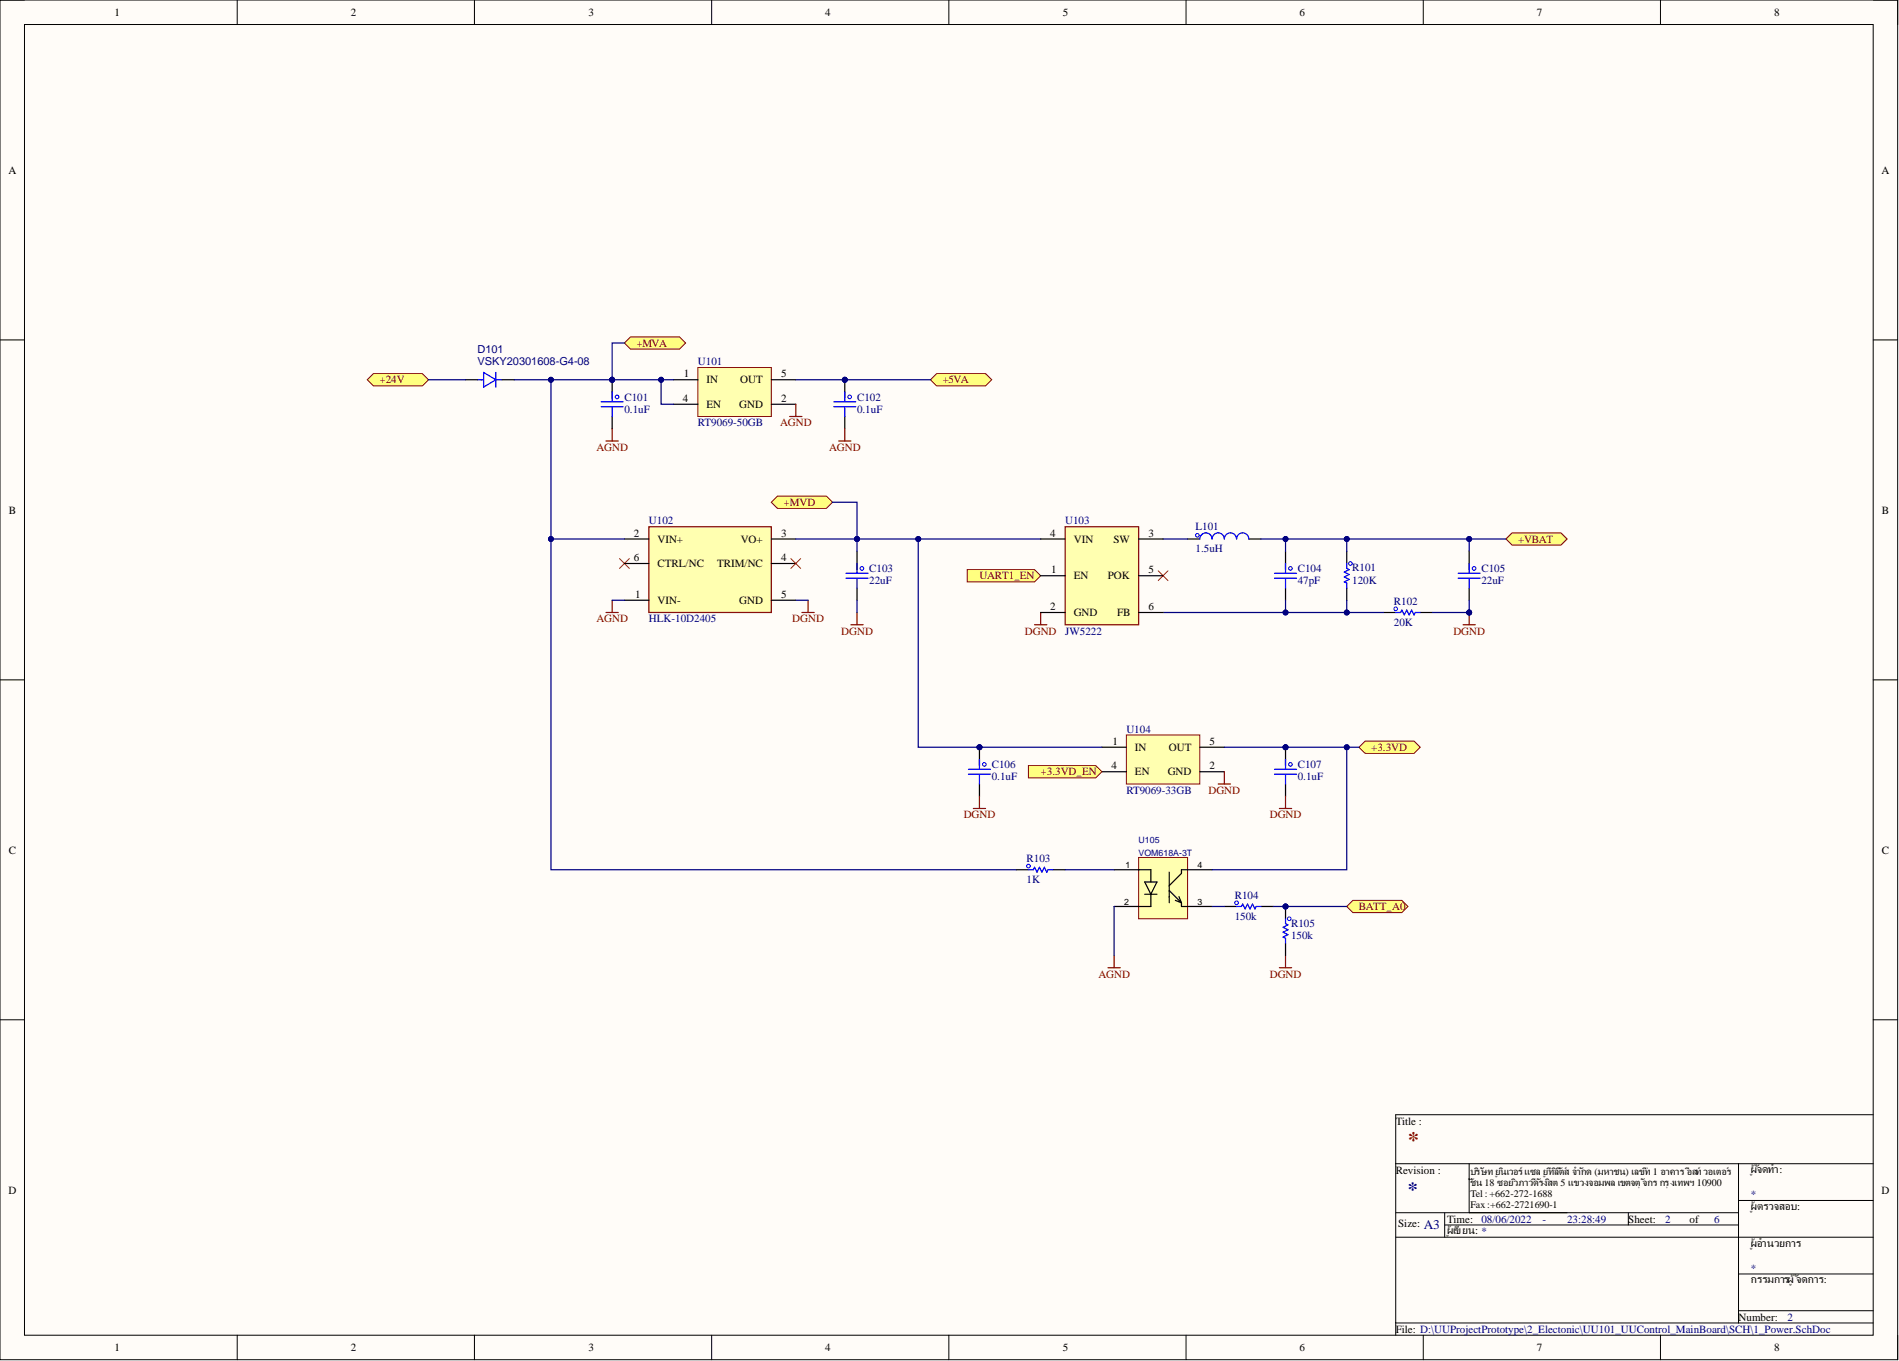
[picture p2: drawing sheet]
<svg xmlns="http://www.w3.org/2000/svg" width="393mm" height="282mm" viewBox="0 0 393 282" stroke-linecap="round" stroke-linejoin="round" font-family="sans-serif">
<defs><g id="words">
<text font-size="4.6" fill="#800000" x="291.6" y="237.5">*</text>
<text font-size="4.1" fill="#000080" x="291.6" y="247.7">*</text>
<text font-size="2.7" fill="#000080" x="294.9" y="254.6">A3</text>
<g font-size="2.3">
<text x="23.7" y="3.3">1</text>
<text x="72.7" y="3.3">2</text>
<text x="121.9" y="3.3">3</text>
<text x="170.9" y="3.3">4</text>
<text x="220.1" y="3.3">5</text>
<text x="269.2" y="3.3">6</text>
<text x="318.3" y="3.3">7</text>
<text x="367.5" y="3.3">8</text>
<text x="1.7" y="36">A</text>
<text x="389.7" y="36">A</text>
<text x="141.5" y="83.2">4</text>
<text x="141.7" y="78.1">1</text>
<text x="146.3" y="79.4">IN</text>
<text x="153.3" y="79.4">OUT</text>
<text x="161.8" y="78.1">5</text>
<text x="161.8" y="83.2">2</text>
<text x="146.3" y="84.5">EN</text>
<text x="153.1" y="84.5">GND</text>
<text x="1.8" y="106.4">B</text>
<text x="389.8" y="106.4">B</text>
<text x="131.3" y="111.1">2</text>
<text x="136.2" y="112.4">VIN+</text>
<text x="153.4" y="112.4">VO+</text>
<text x="161.8" y="111.1">3</text>
<text x="217.5" y="111.1">4</text>
<text x="222.4" y="112.4">VIN</text>
<text x="230.6" y="112.4">SW</text>
<text x="237.9" y="111.1">3</text>
<text x="131.3" y="116.2">6</text>
<text x="136.2" y="117.5">CTRL/NC</text>
<text x="148.5" y="117.5">TRIM/NC</text>
<text x="161.8" y="116.2">4</text>
<text x="217.8" y="118.7">1</text>
<text x="237.9" y="118.7">5</text>
<text x="131.5" y="123.8">1</text>
<text x="136.2" y="125.1">VIN-</text>
<text x="153.1" y="125.1">GND</text>
<text x="161.8" y="123.8">5</text>
<text x="222.4" y="120">EN</text>
<text x="229.5" y="120">POK</text>
<text x="217.5" y="126.3">2</text>
<text x="222.4" y="127.6">GND</text>
<text x="231.4" y="127.6">FB</text>
<text x="237.9" y="126.3">6</text>
<text x="230.4" y="154.2">1</text>
<text x="235.1" y="155.5">IN</text>
<text x="242.1" y="155.5">OUT</text>
<text x="250.6" y="154.2">5</text>
<text x="230.2" y="159.3">4</text>
<text x="235.1" y="160.6">EN</text>
<text x="241.9" y="160.6">GND</text>
<text x="250.6" y="159.3">2</text>
<text x="1.8" y="176.8">C</text>
<text x="389.8" y="176.8">C</text>
<text x="289.1" y="232.9">Title :</text>
<text x="289.1" y="243">Revision :</text>
<text x="362.6" y="243">ผู้จัดทำ:</text>
<text x="1.7" y="247.2">D</text>
<text x="362.6" y="250.6">ผู้ตรวจสอบ:</text>
<text x="389.7" y="247.2">D</text>
<text x="289.6" y="254.2">Size:</text>
<text x="299.8" y="253.2">Time:</text>
<text x="299.8" y="255.6">ผู้เขียน: *</text>
<text x="337.3" y="253.2">Sheet:</text>
<text x="350" y="253.2">of</text>
<text x="362.6" y="258.2">ผู้อำนวยการ</text>
<text x="362.6" y="265.8">กรรมการผู้จัดการ:</text>
<text x="360.1" y="273.5">Number:</text>
<text x="23.7" y="279.8">1</text>
<text x="72.7" y="279.8">2</text>
<text x="121.9" y="279.8">3</text>
<text x="170.9" y="279.8">4</text>
<text x="220.1" y="279.8">5</text>
<text x="269.2" y="279.8">6</text>
<text x="289.1" y="276">File: D:\UUProjectPrototype\2_Electonic\UU101_UUControl_MainBoard\SCH\1_Power.SchDoc</text>
<text x="318.3" y="279.8">7</text>
<text x="367.5" y="279.8">8</text>
</g>
<g font-size="2.3" fill="#800000">
<text x="131.9" y="71.8">+MVA</text>
<text x="78.6" y="79.4">+24V</text>
<text x="195.3" y="79.4">+5VA</text>
<text x="161.6" y="88.3">AGND</text>
<text x="123.5" y="93.4">AGND</text>
<text x="171.7" y="93.4">AGND</text>
<text x="162.3" y="104.8">+MVD</text>
<text x="314.5" y="112.4">+VBAT</text>
<text x="202.9" y="120">UART1_EN</text>
<text x="123.5" y="128.9">AGND</text>
<text x="164.1" y="128.9">DGND</text>
<text x="174.3" y="131.4">DGND</text>
<text x="212.3" y="131.4">DGND</text>
<text x="301.1" y="131.4">DGND</text>
<text x="284" y="155.5">+3.3VD</text>
<text x="215.6" y="160.6">+3.3VD_EN</text>
<text x="250.3" y="164.4">DGND</text>
<text x="199.6" y="169.5">DGND</text>
<text x="263" y="169.5">DGND</text>
<text x="281.5" y="188.5">BATT_A0</text>
<text x="227.5" y="202.5">AGND</text>
<text x="263" y="202.5">DGND</text>
</g>
<g font-size="2.3" fill="#000080">
<text x="98.9" y="73.1">D101</text>
<text x="98.9" y="75.6">VSKY20301608-G4-08</text>
<text x="144.5" y="75.6">U101</text>
<text x="129.3" y="83">C101</text>
<text x="177.5" y="83">C102</text>
<text x="129.3" y="85.5">0.1uF</text>
<text x="144.5" y="88.3">RT9069-50GB</text>
<text x="177.5" y="85.5">0.1uF</text>
<text x="134.4" y="108.6">U102</text>
<text x="220.6" y="108.6">U103</text>
<text x="247.6" y="109.9">L101</text>
<text x="180.1" y="118.5">C103</text>
<text x="247.6" y="114.4">1.5uH</text>
<text x="268.8" y="118.5">C104</text>
<text x="280.1" y="118.4">R101</text>
<text x="306.9" y="118.5">C105</text>
<text x="180.1" y="121">22uF</text>
<text x="268.8" y="121">47pF</text>
<text x="280.1" y="120.9">120K</text>
<text x="288.7" y="125.2">R102</text>
<text x="306.9" y="121">22uF</text>
<text x="134.4" y="128.9">HLK-10D2405</text>
<text x="220.6" y="131.4">JW5222</text>
<text x="288.7" y="129.6">20K</text>
<text x="233.3" y="151.7">U104</text>
<text x="205.4" y="159.1">C106</text>
<text x="205.4" y="161.6">0.1uF</text>
<text x="268.8" y="159.1">C107</text>
<text x="268.8" y="161.6">0.1uF</text>
<text x="233.3" y="164.4">RT9069-33GB</text>
<text x="212.6" y="178.5">R103</text>
<text x="212.6" y="182.9">1K</text>
<text x="255.8" y="186.1">R104</text>
<text x="255.8" y="190.5">150k</text>
<text x="267.4" y="191.9">R105</text>
<text x="267.4" y="194.5">150k</text>
<text x="362.6" y="248.1">*</text>
<text x="306.9" y="253.2">08/06/2022</text>
<text x="319.5" y="253.2">-</text>
<text x="324.6" y="253.2">23:28:49</text>
<text x="344.9" y="253.2">2</text>
<text x="355" y="253.2">6</text>
<text x="362.6" y="263.3">*</text>
<text x="370.2" y="273.5">2</text>
</g>
<g font-size="2.1">
<text x="304.6" y="243.3">บริษัท ยูนิเวอร์แซล ยูทีลิตี้ส์ จำกัด (มหาชน) เลขที่ 1 อาคาร อีสท์วอเตอร์</text>
<text x="304.6" y="245.6">ชั้น 18 ซอยวิภาวดีรังสิต 5 แขวงจอมพล เขตจตุจักร กรุงเทพฯ 10900</text>
<text x="304.6" y="247.9">Tel : +662-272-1688</text>
<text x="304.6" y="250.2">Fax:+662-2721690-1</text>
</g>
<g font-size="1.8">
<text x="233.1" y="179.7">1</text>
<text x="248" y="179.7">4</text>
<text x="232.9" y="187.4">2</text>
<text x="248" y="187.4">3</text>
</g>
<g font-size="1.8" fill="#000080">
<text x="235.8" y="174.7">U105</text>
<text x="235.8" y="177.2">VOM618A-3T</text>
</g>
</g></defs>
<path d="M0 0h393.1v281.6h-393.1z" fill-rule="evenodd" fill="#fffcf8"/>
<path d="M0 0h393.1v281.6h-393.1z" fill="none" stroke="#000" stroke-width=".21"/>
<path d="M5.1 5.1h382.9v271.4h-382.9z" fill-rule="evenodd" fill="#fffcf8"/>
<g fill="none" stroke="#000" stroke-width=".21">
<path d="M0 0h5.1M5.1 5.1h382.9v271.4h-382.9zM49.1 0v5.1M98.3 0v5.1M147.4 0v5.1M196.5 0v5.1M245.7 0v5.1M294.8 0v5.1M343.9 0v5.1M388 0h5.1v5.1M0 70.4h5.1M388 70.4h5.1"/>
<path d="M0 140.8h5.1M388 140.8h5.1M0 211.2h5.1M388 211.2h5.1M388 230.9h-98.9v45.6M289.1 251.2h71M289.1 256.2h98.9M289.1 241h98.9M299.2 251.2v5M299.2 253.7h60.9M304.3 241v10.2M337.3 251.2v2.5"/>
<path d="M360.1 248.6h27.9M360.1 241v33M49.1 276.5v5.1M98.3 276.5v5.1M147.4 276.5v5.1M196.5 276.5v5.1M245.7 276.5v5.1M289.1 274h98.9M294.8 276.5v5.1M343.9 276.5v5.1M360.1 263.8h27.9M360.1 271.5h27.9"/>
<path d="M393.1 276.5v5.1"/>
</g>
<path d="M194 77.4h10.1l1.3 1.2-1.3 1.3h-10.1l-1.3-1.3z" fill-rule="evenodd" fill="#ffff80"/>
<path d="M194 77.4h10.1l1.3 1.2-1.3 1.3h-10.1l-1.3-1.3z" fill="none" stroke="#800000" stroke-width=".21"/>
<circle cx="126.8" cy="78.6" r=".51" fill="#000080"/>
<circle cx="126.8" cy="78.6" r=".51" fill="none" stroke="#000080" stroke-width=".21"/>
<circle cx="127.8" cy="82.2" r=".38" fill="none" stroke="#00f" stroke-width=".21"/>
<path d="M126.8 78.6v2.6" fill="none" stroke="#000" stroke-width=".25"/>
<circle cx="126.8" cy="78.6" r=".51" fill="#000080"/>
<circle cx="126.8" cy="78.6" r=".51" fill="none" stroke="#000080" stroke-width=".21"/>
<path d="M126.8 81.2v1.3M126.8 86.3v2.5" fill="none" stroke="#000" stroke-width=".25"/>
<path d="M124.5 84.2h4.6M124.5 83.2h4.6M126.8 81.2v2M126.8 84.2v2.1" fill="none" stroke="#00f" stroke-width=".25"/>
<path d="M125.5 91.3h2.6M126.8 88.8v2.5" fill="none" stroke="#800000" stroke-width=".25"/>
<path d="M161 102.7h10.2l1.2 1.3-1.2 1.3h-10.2l-1.2-1.3z" fill-rule="evenodd" fill="#ffff80"/>
<path d="M161 102.7h10.2l1.2 1.3-1.2 1.3h-10.2l-1.2-1.3z" fill="none" stroke="#800000" stroke-width=".21"/>
<path d="M130.6 69.8h10.1l1.3 1.2-1.3 1.3h-10.1l-1.3-1.3z" fill-rule="evenodd" fill="#ffff80"/>
<path d="M130.6 69.8h10.1l1.3 1.2-1.3 1.3h-10.1l-1.3-1.3z" fill="none" stroke="#800000" stroke-width=".21"/>
<path d="M125.5 126.9h2.6M126.8 124.3v2.6" fill="none" stroke="#800000" stroke-width=".25"/>
<path d="M235.8 177.6h10.2v12.7h-10.2z" fill-rule="evenodd" fill="#ffffb0"/>
<path d="M235.8 177.6h10.2v12.7h-10.2z" fill="none" stroke="#800000" stroke-width=".21"/>
<path d="M230.8 180.1h7.6v2.6M237.1 182.7h2.5l-1.2 2.5zM237.1 185.2h2.5M238.4 185.2v2.5h-7.6M242.2 180.6v6.4M242.2 184.4l2.5 2.6M243.5 186.5l1.2 .5M244.2 185.7l.5 1.3M244.7 187v.7h6.4M251.1 180.1h-6.4v.8l-2.5 2.5" fill="none" stroke="#000" stroke-width=".25"/>
<path d="M230.8 197.9v2.5M229.5 200.4h2.5" fill="none" stroke="#800000" stroke-width=".25"/>
<path d="M77.3 77.4h10.2l1.3 1.2-1.3 1.3h-10.2l-1.2-1.3z" fill-rule="evenodd" fill="#ffff80"/>
<path d="M77.3 77.4h10.2l1.3 1.2-1.3 1.3h-10.2l-1.2-1.3z" fill="none" stroke="#800000" stroke-width=".21"/>
<path d="M280.2 186.5h10.2l1.2 1.2-1.2 1.3h-10.2l-1.2-1.3z" fill-rule="evenodd" fill="#ffff80"/>
<path d="M280.2 186.5h10.2l1.2 1.2-1.2 1.3h-10.2l-1.2-1.3z" fill="none" stroke="#800000" stroke-width=".21"/>
<path d="M98.9 78.6h1.3M100.2 77.1l2.5 1.5-2.5 1.6zM102.7 78.6h1.3M102.7 77.1v3.1M302 119.7h4.6M302 118.7h4.6M304.3 116.7v2M304.3 119.7v2.1" fill="none" stroke="#00f" stroke-width=".25"/>
<path d="M96.4 78.6h2.5M104 78.6h2.5M304.3 114.2v3.8M304.3 121.8v2.5" fill="none" stroke="#000" stroke-width=".25"/>
<circle cx="305.3" cy="117.7" r=".38" fill="none" stroke="#00f" stroke-width=".21"/>
<path d="M303 129.4h2.6M304.3 126.9v2.5" fill="none" stroke="#800000" stroke-width=".25"/>
<circle cx="304.3" cy="126.9" r=".51" fill="#000080"/>
<circle cx="304.3" cy="126.9" r=".51" fill="none" stroke="#000080" stroke-width=".21"/>
<path d="M177.5 114.2v3.8M246 111.6h2.5M258.7 111.6h2.5M266.3 114.2v3.8M279 114.2v2.5M177.5 121.8v2.5M266.3 121.8v2.5M279 121.8v2.5M286.6 126.9h2.5M294.2 126.9h2.5M210.5 180.1h2.5M218.1 180.1h2.5" fill="none" stroke="#000" stroke-width=".25"/>
<path d="M175.2 119.7h4.6M175.2 118.7h4.6M177.5 116.7v2M177.5 119.7v2.1M248.5 111.6a1.27 1.27 0 0 1 1.3-1.2 1.27 1.27 0 0 1 1.3 1.2 1.27 1.27 0 0 1 1.2-1.2 1.27 1.27 0 0 1 1.3 1.2 1.27 1.27 0 0 1 1.3-1.2 1.27 1.27 0 0 1 1.2 1.2 1.27 1.27 0 0 1 1.3-1.2 1.27 1.27 0 0 1 1.3 1.2M264 119.7h4.6M264 118.7h4.6M266.3 116.7v2M266.3 119.7v2.1M279 116.7v1l.5 .3-1.1 .5 1.1 .5-1.1 .5 1.1 .5-1.1 .5 .6 .3v1M289.1 126.9h1l.3-.6 .5 1.1 .5-1.1 .5 1.1 .5-1.1 .5 1.1 .3-.5h1M213 180.1h1l.3-.5 .5 1 .5-1 .5 1 .5-1 .5 1 .3-.5h1" fill="none" stroke="#00f" stroke-width=".25"/>
<g fill="none" stroke="#00f" stroke-width=".21">
<circle cx="178.5" cy="117.7" r=".38"/>
<circle cx="248" cy="110.9" r=".38"/>
<circle cx="267.3" cy="117.7" r=".38"/>
<circle cx="279.7" cy="116.7" r=".38"/>
<circle cx="289.1" cy="126.1" r=".38"/>
<circle cx="213" cy="179.4" r=".38"/>
</g>
<path d="M128.3 115.7l2 2M130.3 115.7l-2 2M239.9 118.2l2 2.1M241.9 118.2l-2 2.1" fill="none" stroke="#f00" stroke-width=".21"/>
<path d="M166.1 126.9h2.5M167.4 124.3v2.6M176.2 129.4h2.6M177.5 126.9v2.5M214.3 129.4h2.5M215.6 126.9v2.5" fill="none" stroke="#800000" stroke-width=".25"/>
<path d="M134.4 109.1h25.4v17.8h-25.4z" fill-rule="evenodd" fill="#ffffb0"/>
<path d="M134.4 109.1h25.4v17.8h-25.4zM266.3 197.9v2.5M265 200.4h2.5" fill="none" stroke="#800000" stroke-width=".25"/>
<path d="M129.3 111.6h5.1M129.3 116.7h5.1M159.8 111.6h5M159.8 116.7h5M129.3 124.3h5.1M159.8 124.3h5M253.6 187.7h2.5M261.2 187.7h2.5" fill="none" stroke="#000" stroke-width=".25"/>
<path d="M163.8 115.7l2.1 2M165.9 115.7l-2.1 2" fill="none" stroke="#f00" stroke-width=".21"/>
<path d="M256.1 187.7h1l.3-.5 .5 1 .5-1 .5 1 .5-1 .5 1 .3-.5h1" fill="none" stroke="#00f" stroke-width=".25"/>
<circle cx="256.1" cy="187" r=".38" fill="none" stroke="#00f" stroke-width=".21"/>
<circle cx="266.3" cy="187.7" r=".51" fill="#000080"/>
<circle cx="266.3" cy="187.7" r=".51" fill="none" stroke="#000080" stroke-width=".21"/>
<path d="M266.3 187.7v2.6" fill="none" stroke="#000" stroke-width=".25"/>
<circle cx="266.3" cy="187.7" r=".51" fill="#000080"/>
<circle cx="266.3" cy="187.7" r=".51" fill="none" stroke="#000080" stroke-width=".21"/>
<path d="M266.3 195.3v2.6" fill="none" stroke="#000" stroke-width=".25"/>
<path d="M266.3 190.3v1l.5 .2-1 .6 1 .5-1 .5 1 .5-1 .5 .5 .2v1" fill="none" stroke="#00f" stroke-width=".25"/>
<circle cx="267" cy="190.3" r=".38" fill="none" stroke="#00f" stroke-width=".21"/>
<circle cx="175" cy="78.7" r=".51" fill="#000080"/>
<circle cx="175" cy="78.7" r=".51" fill="none" stroke="#000080" stroke-width=".21"/>
<circle cx="176" cy="82.2" r=".38" fill="none" stroke="#00f" stroke-width=".21"/>
<path d="M175 78.6v2.6" fill="none" stroke="#000" stroke-width=".25"/>
<circle cx="175" cy="78.7" r=".51" fill="#000080"/>
<circle cx="175" cy="78.7" r=".51" fill="none" stroke="#000080" stroke-width=".21"/>
<path d="M175 81.2v1.3M175 86.3v2.5" fill="none" stroke="#000" stroke-width=".25"/>
<path d="M172.7 84.2h4.6M172.7 83.2h4.6M175 81.2v2M175 84.2v2.1" fill="none" stroke="#00f" stroke-width=".25"/>
<path d="M144.5 76.1h15.3v10.2h-15.3z" fill-rule="evenodd" fill="#ffffb0"/>
<path d="M144.5 76.1h15.3v10.2h-15.3z" fill="none" stroke="#800000" stroke-width=".21"/>
<path d="M139.5 78.6h5M159.8 78.6h5M139.5 83.7h5M159.8 83.7h5" fill="none" stroke="#000" stroke-width=".25"/>
<path d="M163.6 86.3h2.5M164.8 83.7v2.6M173.7 91.3h2.5M175 88.8v2.5" fill="none" stroke="#800000" stroke-width=".25"/>
<path d="M313.2 110.4h10.1l1.3 1.2-1.3 1.3h-10.1l-1.3-1.3z" fill-rule="evenodd" fill="#ffff80"/>
<path d="M313.2 110.4h10.1l1.3 1.2-1.3 1.3h-10.1l-1.3-1.3z" fill="none" stroke="#800000" stroke-width=".21"/>
<path d="M200.3 118h14l1.3 1.2-1.3 1.3h-14z" fill-rule="evenodd" fill="#ffff80"/>
<path d="M200.3 118h14l1.3 1.2-1.3 1.3h-14z" fill="none" stroke="#800000" stroke-width=".21"/>
<circle cx="266.3" cy="154.8" r=".51" fill="#000080"/>
<circle cx="266.3" cy="154.8" r=".51" fill="none" stroke="#000080" stroke-width=".21"/>
<circle cx="267.3" cy="158.3" r=".38" fill="none" stroke="#00f" stroke-width=".21"/>
<path d="M266.3 154.8v2.5" fill="none" stroke="#000" stroke-width=".25"/>
<circle cx="266.3" cy="154.8" r=".51" fill="#000080"/>
<circle cx="266.3" cy="154.8" r=".51" fill="none" stroke="#000080" stroke-width=".21"/>
<path d="M266.3 157.3v1.3M266.3 162.4v2.5" fill="none" stroke="#000" stroke-width=".25"/>
<path d="M264 159.3h4.6M266.3 157.3v2M264 160.3h4.6M266.3 160.3v2.1" fill="none" stroke="#00f" stroke-width=".25"/>
<path d="M265 167.4h2.5M266.3 164.9v2.5" fill="none" stroke="#800000" stroke-width=".25"/>
<circle cx="202.9" cy="154.8" r=".51" fill="#000080"/>
<circle cx="202.9" cy="154.8" r=".51" fill="none" stroke="#000080" stroke-width=".21"/>
<circle cx="203.9" cy="158.3" r=".38" fill="none" stroke="#00f" stroke-width=".21"/>
<path d="M202.9 154.8v2.5" fill="none" stroke="#000" stroke-width=".25"/>
<circle cx="202.9" cy="154.8" r=".51" fill="#000080"/>
<circle cx="202.9" cy="154.8" r=".51" fill="none" stroke="#000080" stroke-width=".21"/>
<path d="M202.9 157.3v1.3M202.9 162.4v2.5" fill="none" stroke="#000" stroke-width=".25"/>
<path d="M200.6 159.3h4.6M202.9 157.3v2M200.6 160.3h4.6M202.9 160.3v2.1" fill="none" stroke="#00f" stroke-width=".25"/>
<path d="M201.6 167.4h2.5M202.9 164.9v2.5" fill="none" stroke="#800000" stroke-width=".25"/>
<path d="M282.8 153.5h10.1l1.3 1.3-1.3 1.2h-10.1l-1.3-1.2z" fill-rule="evenodd" fill="#ffff80"/>
<path d="M282.8 153.5h10.1l1.3 1.3-1.3 1.2h-10.1l-1.3-1.2z" fill="none" stroke="#800000" stroke-width=".21"/>
<path d="M233.3 152.2h15.2v10.2h-15.2z" fill-rule="evenodd" fill="#ffffb0"/>
<path d="M233.3 152.2h15.2v10.2h-15.2z" fill="none" stroke="#800000" stroke-width=".21"/>
<path d="M228.2 154.8h5.1M228.2 159.8h5.1M248.5 154.8h5.1M248.5 159.8h5.1" fill="none" stroke="#000" stroke-width=".25"/>
<path d="M253.6 159.8v2.6M252.3 162.4h2.6" fill="none" stroke="#800000" stroke-width=".25"/>
<path d="M213 158.6h14l1.2 1.2-1.2 1.3h-14z" fill-rule="evenodd" fill="#ffff80"/>
<path d="M213 158.6h14l1.2 1.2-1.2 1.3h-14z" fill="none" stroke="#800000" stroke-width=".21"/>
<path d="M88.8 78.6h7.6M172.4 104h5.1v7.6h-12.7M220.6 180.1h10.2M230.8 187.7v10.2" fill="none" stroke="#000080" stroke-width=".25"/>
<circle cx="177.5" cy="111.6" r=".51" fill="#000080"/>
<circle cx="177.5" cy="111.6" r=".51" fill="none" stroke="#000080" stroke-width=".21"/>
<path d="M240.9 111.6h5.1M266.3 124.3v2.6" fill="none" stroke="#000080" stroke-width=".25"/>
<circle cx="266.3" cy="126.9" r=".51" fill="#000080"/>
<circle cx="266.3" cy="126.9" r=".51" fill="none" stroke="#000080" stroke-width=".21"/>
<path d="M261.2 111.6h5.1v2.6" fill="none" stroke="#000080" stroke-width=".25"/>
<circle cx="266.3" cy="111.6" r=".51" fill="#000080"/>
<circle cx="266.3" cy="111.6" r=".51" fill="none" stroke="#000080" stroke-width=".21"/>
<path d="M266.3 111.6h12.7" fill="none" stroke="#000080" stroke-width=".25"/>
<circle cx="266.3" cy="111.6" r=".51" fill="#000080"/>
<circle cx="266.3" cy="111.6" r=".51" fill="none" stroke="#000080" stroke-width=".21"/>
<circle cx="279" cy="111.6" r=".51" fill="#000080"/>
<circle cx="279" cy="111.6" r=".51" fill="none" stroke="#000080" stroke-width=".21"/>
<path d="M304.3 111.6v2.6" fill="none" stroke="#000080" stroke-width=".25"/>
<circle cx="304.3" cy="111.6" r=".51" fill="#000080"/>
<circle cx="304.3" cy="111.6" r=".51" fill="none" stroke="#000080" stroke-width=".21"/>
<path d="M304.3 124.3v2.6" fill="none" stroke="#000080" stroke-width=".25"/>
<circle cx="304.3" cy="126.9" r=".51" fill="#000080"/>
<circle cx="304.3" cy="126.9" r=".51" fill="none" stroke="#000080" stroke-width=".21"/>
<path d="M296.7 126.9h7.6" fill="none" stroke="#000080" stroke-width=".25"/>
<circle cx="304.3" cy="126.9" r=".51" fill="#000080"/>
<circle cx="304.3" cy="126.9" r=".51" fill="none" stroke="#000080" stroke-width=".21"/>
<path d="M279 126.9h7.6" fill="none" stroke="#000080" stroke-width=".25"/>
<circle cx="279" cy="126.9" r=".51" fill="#000080"/>
<circle cx="279" cy="126.9" r=".51" fill="none" stroke="#000080" stroke-width=".21"/>
<path d="M177.5 111.6v2.6" fill="none" stroke="#000080" stroke-width=".25"/>
<circle cx="177.5" cy="111.6" r=".51" fill="#000080"/>
<circle cx="177.5" cy="111.6" r=".51" fill="none" stroke="#000080" stroke-width=".21"/>
<path d="M126.8 124.3h2.5M164.8 124.3h2.6M177.5 124.3v2.6M251.1 187.7h2.5M263.7 187.7h15.3" fill="none" stroke="#000080" stroke-width=".25"/>
<circle cx="266.3" cy="187.7" r=".51" fill="#000080"/>
<circle cx="266.3" cy="187.7" r=".51" fill="none" stroke="#000080" stroke-width=".21"/>
<path d="M114.1 111.6h15.2" fill="none" stroke="#000080" stroke-width=".25"/>
<circle cx="114.1" cy="111.6" r=".51" fill="#000080"/>
<circle cx="114.1" cy="111.6" r=".51" fill="none" stroke="#000080" stroke-width=".21"/>
<path d="M164.8 78.6h27.9" fill="none" stroke="#000080" stroke-width=".25"/>
<circle cx="175" cy="78.7" r=".51" fill="#000080"/>
<circle cx="175" cy="78.7" r=".51" fill="none" stroke="#000080" stroke-width=".21"/>
<path d="M253.6 154.8h25.4v25.3h-27.9" fill="none" stroke="#000080" stroke-width=".25"/>
<circle cx="266.3" cy="154.8" r=".51" fill="#000080"/>
<circle cx="266.3" cy="154.8" r=".51" fill="none" stroke="#000080" stroke-width=".21"/>
<circle cx="279" cy="154.8" r=".51" fill="#000080"/>
<circle cx="279" cy="154.8" r=".51" fill="none" stroke="#000080" stroke-width=".21"/>
<path d="M279 154.8h2.5" fill="none" stroke="#000080" stroke-width=".25"/>
<circle cx="279" cy="154.8" r=".51" fill="#000080"/>
<circle cx="279" cy="154.8" r=".51" fill="none" stroke="#000080" stroke-width=".21"/>
<path d="M139.5 78.6h-2.6v5.1h2.6" fill="none" stroke="#000080" stroke-width=".25"/>
<circle cx="136.9" cy="78.6" r=".51" fill="#000080"/>
<circle cx="136.9" cy="78.6" r=".51" fill="none" stroke="#000080" stroke-width=".21"/>
<path d="M129.3 71h-2.5v7.6" fill="none" stroke="#000080" stroke-width=".25"/>
<circle cx="126.8" cy="78.6" r=".51" fill="#000080"/>
<circle cx="126.8" cy="78.6" r=".51" fill="none" stroke="#000080" stroke-width=".21"/>
<path d="M106.5 78.6h7.6" fill="none" stroke="#000080" stroke-width=".25"/>
<circle cx="114.1" cy="78.6" r=".51" fill="#000080"/>
<circle cx="114.1" cy="78.6" r=".51" fill="none" stroke="#000080" stroke-width=".21"/>
<path d="M136.9 78.6h-22.8v101.5h96.4" fill="none" stroke="#000080" stroke-width=".25"/>
<circle cx="114.1" cy="111.6" r=".51" fill="#000080"/>
<circle cx="114.1" cy="111.6" r=".51" fill="none" stroke="#000080" stroke-width=".21"/>
<circle cx="114.1" cy="78.6" r=".51" fill="#000080"/>
<circle cx="114.1" cy="78.6" r=".51" fill="none" stroke="#000080" stroke-width=".21"/>
<circle cx="126.8" cy="78.6" r=".51" fill="#000080"/>
<circle cx="126.8" cy="78.6" r=".51" fill="none" stroke="#000080" stroke-width=".21"/>
<circle cx="136.9" cy="78.6" r=".51" fill="#000080"/>
<circle cx="136.9" cy="78.6" r=".51" fill="none" stroke="#000080" stroke-width=".21"/>
<path d="M279 124.3v2.6h-38.1" fill="none" stroke="#000080" stroke-width=".25"/>
<circle cx="279" cy="126.9" r=".51" fill="#000080"/>
<circle cx="279" cy="126.9" r=".51" fill="none" stroke="#000080" stroke-width=".21"/>
<circle cx="266.3" cy="126.9" r=".51" fill="#000080"/>
<circle cx="266.3" cy="126.9" r=".51" fill="none" stroke="#000080" stroke-width=".21"/>
<path d="M311.9 111.6h-32.9v2.6" fill="none" stroke="#000080" stroke-width=".25"/>
<circle cx="304.3" cy="111.6" r=".51" fill="#000080"/>
<circle cx="304.3" cy="111.6" r=".51" fill="none" stroke="#000080" stroke-width=".21"/>
<circle cx="279" cy="111.6" r=".51" fill="#000080"/>
<circle cx="279" cy="111.6" r=".51" fill="none" stroke="#000080" stroke-width=".21"/>
<path d="M177.5 111.6h38.1" fill="none" stroke="#000080" stroke-width=".25"/>
<circle cx="190.2" cy="111.6" r=".51" fill="#000080"/>
<circle cx="190.2" cy="111.6" r=".51" fill="none" stroke="#000080" stroke-width=".21"/>
<circle cx="177.5" cy="111.6" r=".51" fill="#000080"/>
<circle cx="177.5" cy="111.6" r=".51" fill="none" stroke="#000080" stroke-width=".21"/>
<path d="M190.2 111.6v43.2h38" fill="none" stroke="#000080" stroke-width=".25"/>
<circle cx="190.2" cy="111.6" r=".51" fill="#000080"/>
<circle cx="190.2" cy="111.6" r=".51" fill="none" stroke="#000080" stroke-width=".21"/>
<circle cx="202.9" cy="154.8" r=".51" fill="#000080"/>
<circle cx="202.9" cy="154.8" r=".51" fill="none" stroke="#000080" stroke-width=".21"/>
<path d="M220.6 109.1h15.2v20.3h-15.2z" fill-rule="evenodd" fill="#ffffb0"/>
<path d="M220.6 109.1h15.2v20.3h-15.2z" fill="none" stroke="#800000" stroke-width=".25"/>
<path d="M215.6 119.2h5M215.6 111.6h5M235.8 119.2h5.1M235.8 111.6h5.1M215.6 126.9h5M235.8 126.9h5.1" fill="none" stroke="#000" stroke-width=".25"/>
<use href="#words"/>
</svg>
